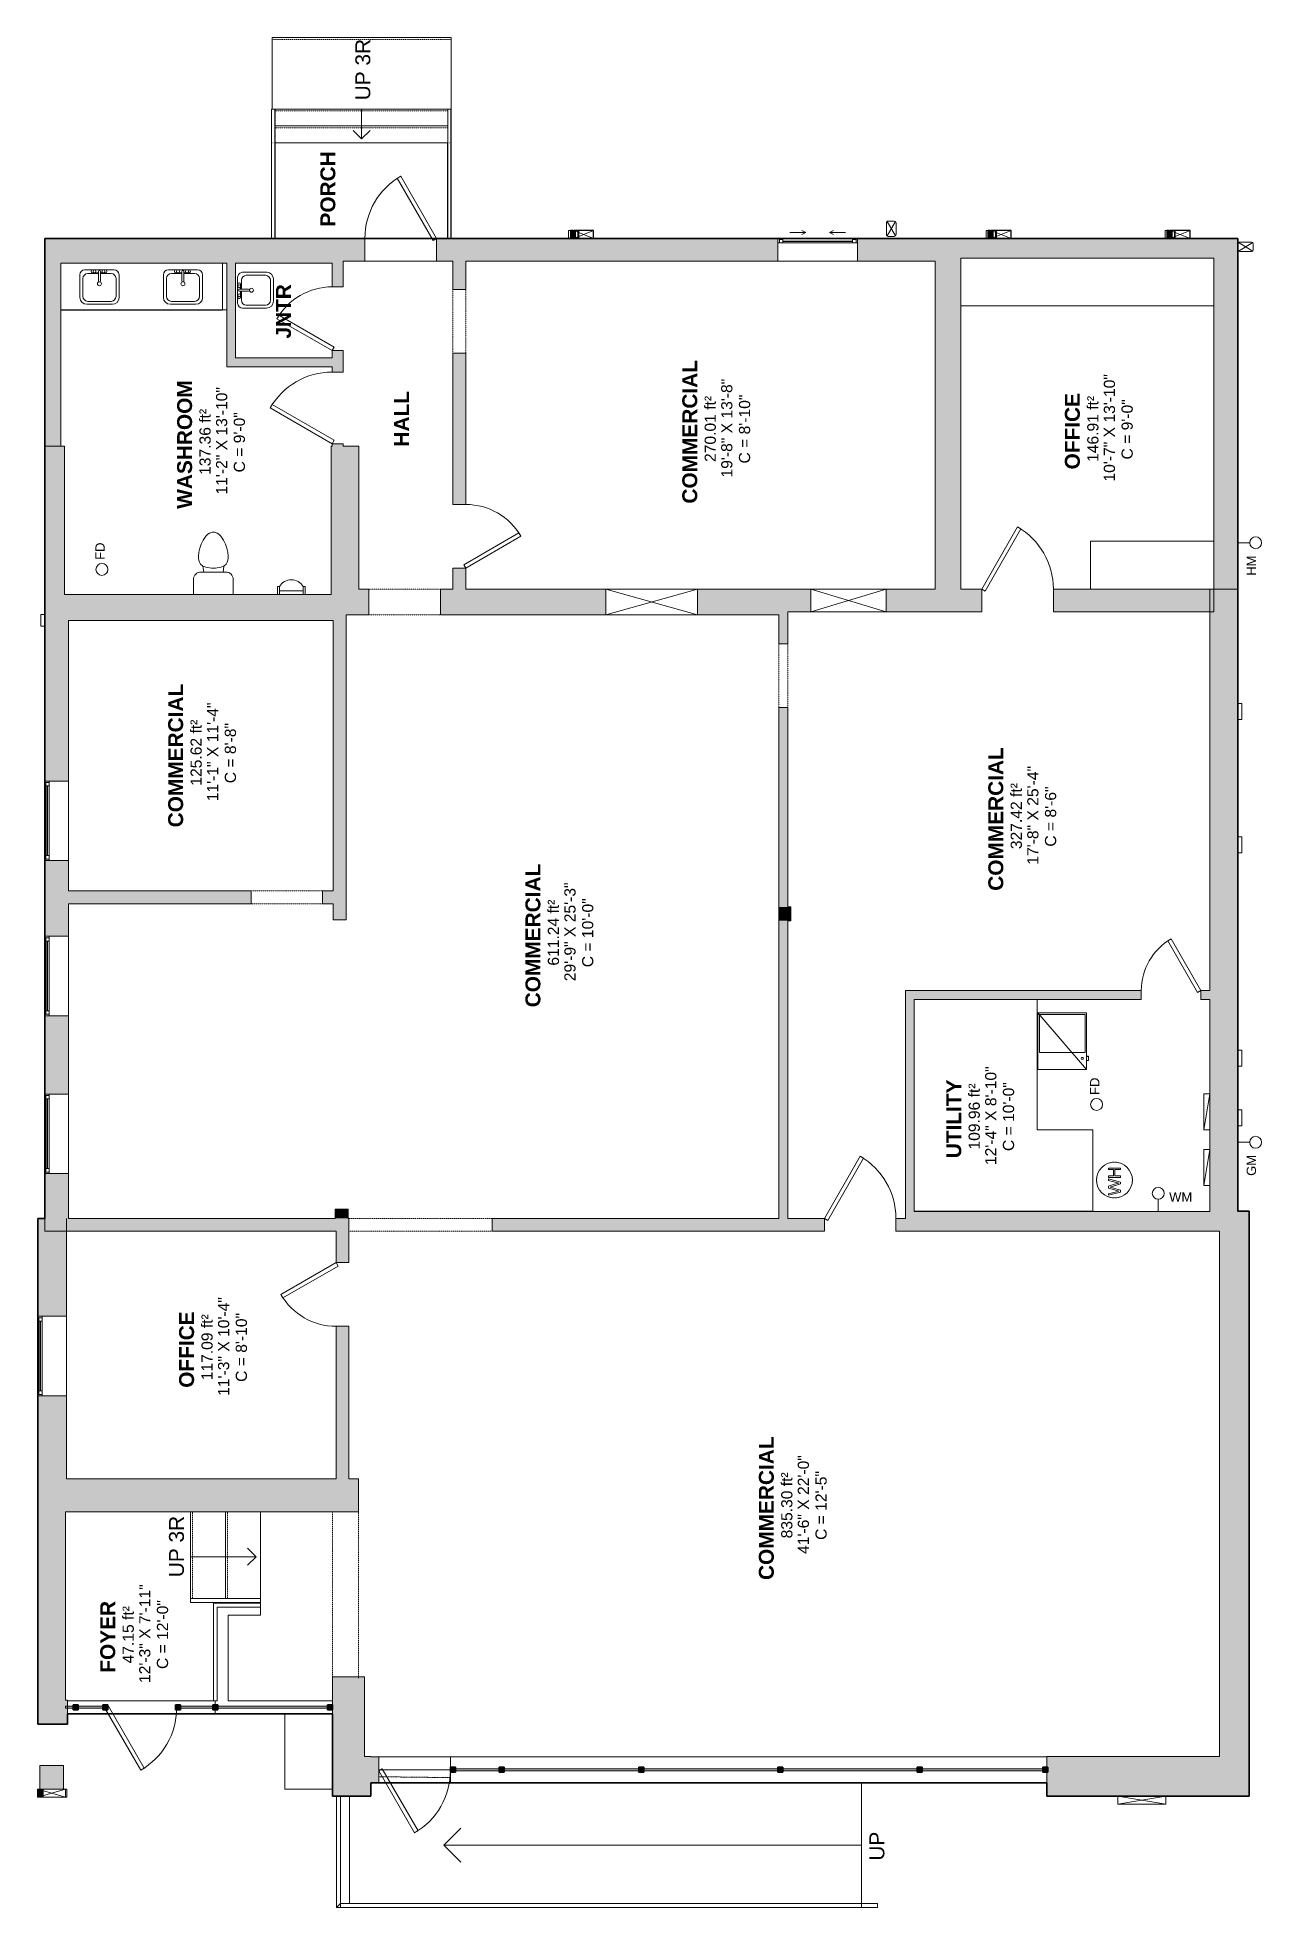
# Model space of a CAD drawing. Header units: inches. Extents: x 20 to 636, y -384 to 556.
import ezdxf

# ---------------------------------------------------------------- set-up
doc = ezdxf.new("R2010")
doc.units = ezdxf.units.IN
doc.header["$MEASUREMENT"] = 0
doc.linetypes.add('Dash', pattern=[0.23622, 0.11811, -0.11811])
doc.linetypes.add('Overhead', pattern=[0.15625, 0.09375, -0.0625])
for name, color, linetype, lineweight in [('A-ANNO-NOTE', 131, 'Continuous', 9), ('A-AREA', 32, 'Dash', 9), ('A-AREA-IDEN', 2, 'Continuous', 9), ('A-DETL', 90, 'Continuous', 9), ('A-DETL-GENF', 92, 'Overhead', 9), ('A-DETL-MEDM', 90, 'Continuous', 9), ('A-DOOR', 31, 'Continuous', 9), ('A-EXTEERIOR SPACES', 90, 'Continuous', 9), ('A-FLOR', 192, 'Continuous', 9), ('A-FLOR-HRAL', 11, 'Continuous', 9), ('A-FLOR-OVHD', 1, 'Overhead', 9), ('A-GENM', 13, 'Continuous', 9), ('A-GENM-HDLN', 13, 'Dash', 9), ('A-GLAZ', 151, 'Continuous', 9), ('A-LEDGES', 90, 'Continuous', 9), ('A-OBJECTS', 90, 'Continuous', 9), ('A-WALL', 90, 'Continuous', 9), ('A-WALL-PATT', 111, 'Continuous', 9), ('E-ELEC-EQPM', 71, 'Continuous', 9), ('G-ANNO-TEXT', 231, 'Continuous', 9), ('M-EQPM', 90, 'Continuous', 9), ('P-SANR-FIXT', 6, 'Continuous', 9), ('Q-CASE', 31, 'Continuous', 9), ('Q-SPCQ', 2, 'Continuous', 9), ('S-STRS', 90, 'Continuous', 9)]:
    doc.layers.add(name, color=color, linetype=linetype, lineweight=lineweight)
doc.styles.add('Arial', font='arial.ttf', dxfattribs={"height": 4.6875})
doc.styles.add('Arial_1', font='arial.ttf', dxfattribs={"height": 7.5})
doc.styles.add('Arial_2', font='arial.ttf', dxfattribs={"height": 5.625})
doc.styles.add('Arial_B', font='arialbd.ttf', dxfattribs={"height": 7.5})

msp = doc.modelspace()

# ---------------------------------------------------------------- texts
at = {"layer": 'A-ANNO-NOTE', "char_height": 4.687, "attachment_point": 1, "rotation": 90, "style": 'Arial'}
for s, insert, width in [('FD', (49.44, 293.9), 10.605), ('HM', (628.49, 285.92), 11.7413), ('FD', (549.69, 24.96), 10.605), ('GM', (628.48, -15.72), 12.4987)]:
    msp.add_mtext(s, dxfattribs=dict(at, insert=insert, width=width))
at = {"layer": 'A-ANNO-NOTE', "insert": (589.48, -24), "char_height": 4.687, "width": 14.3925, "attachment_point": 1, "style": 'Arial'}
msp.add_mtext('WM', dxfattribs=at)
at = {"layer": 'A-AREA-IDEN', "attachment_point": 1, "rotation": 90}
for s, insert, char_height, width, style in [('PORCH', (162.62, 461.41), 7.5, 46.965, 'Arial_B'), ('JNTR', (140.29, 405.11), 7.5, 34.0875, 'Arial_B'), ('COMMERCIAL', (344.63, 322.18), 7.5, 89.0062, 'Arial_B'), ('10\'-7" X 13\'-10"', (556.63, 333.26), 5.625, 62.115, 'Arial_2'), ('WASHROOM', (90.56, 319.57), 7.5, 79.5375, 'Arial_B'), ('11\'-2" X 13\'-10"', (110.13, 326.75), 5.625, 62.115, 'Arial_2'), ('HALL', (199.66, 350.84), 7.5, 34.0875, 'Arial_B'), ('270.01 ft²', (355.87, 343.11), 5.625, 38.2537, 'Arial_2'), ('19\'-8" X 13\'-8"', (364.2, 335.29), 5.625, 57.1912, 'Arial_2'), ('C = 8\'-10"', (373.12, 342.33), 5.625, 40.1475, 'Arial_2'), ('OFFICE', (537.06, 339.35), 7.5, 47.3437, 'Arial_B'), ('146.91 ft²', (548.3, 343.11), 5.625, 38.2537, 'Arial_2'), ('137.36 ft²', (101.8, 336.6), 5.625, 38.2537, 'Arial_2'), ('C = 9\'-0"', (119.05, 337.86), 5.625, 35.2237, 'Arial_2'), ('C = 9\'-0"', (565.55, 344.36), 5.625, 35.2237, 'Arial_2'), ('COMMERCIAL', (86.06, 159.46), 7.5, 89.0062, 'Arial_B'), ('11\'-1" X 11\'-4"', (105.63, 172.57), 5.625, 57.1912, 'Arial_2'), ('125.62 ft²', (97.3, 180.39), 5.625, 38.2537, 'Arial_2'), ('C = 8\'-8"', (114.54, 181.64), 5.625, 35.2237, 'Arial_2'), ('COMMERCIAL', (498.55, 127.57), 7.5, 89.0062, 'Arial_B'), ('17\'-8" X 25\'-4"', (518.12, 140.68), 5.625, 57.1912, 'Arial_2'), ('327.42 ft²', (509.79, 148.5), 5.625, 38.2537, 'Arial_2'), ('C = 8\'-6"', (527.04, 149.75), 5.625, 35.2237, 'Arial_2'), ('COMMERCIAL', (265.75, 69.01), 7.5, 89.0062, 'Arial_B'), ('611.24 ft²', (276.99, 89.94), 5.625, 38.2537, 'Arial_2'), ('29\'-9" X 25\'-3"', (285.32, 82.12), 5.625, 57.1912, 'Arial_2'), ('C = 10\'-0"', (294.24, 89.16), 5.625, 40.1475, 'Arial_2'), ('12\'-4" X 8\'-10"', (496.97, -10.3), 5.625, 57.1912, 'Arial_2'), ('UTILITY', (477.4, -6.85), 7.5, 48.8587, 'Arial_B'), ('109.96 ft²', (488.64, -2.48), 5.625, 38.2537, 'Arial_2'), ('C = 10\'-0"', (505.88, -3.26), 5.625, 40.1475, 'Arial_2'), ('OFFICE', (91.56, -122.23), 7.5, 47.3437, 'Arial_B'), ('11\'-3" X 10\'-4"', (111.13, -126.29), 5.625, 57.1912, 'Arial_2'), ('117.09 ft²', (102.8, -118.47), 5.625, 38.2537, 'Arial_2'), ('C = 8\'-10"', (120.05, -119.25), 5.625, 40.1475, 'Arial_2'), ('COMMERCIAL', (383.14, -218.85), 7.5, 89.0062, 'Arial_B'), ('41\'-6" X 22\'-0"', (402.71, -205.74), 5.625, 57.1912, 'Arial_2'), ('835.30 ft²', (394.38, -197.92), 5.625, 38.2537, 'Arial_2'), ('C = 12\'-5"', (411.62, -198.7), 5.625, 40.1475, 'Arial_2'), ('12\'-3" X 7\'-11"', (71.47, -270.63), 5.625, 57.1912, 'Arial_2'), ('FOYER', (51.9, -265.45), 7.5, 44.6925, 'Arial_B'), ('47.15 ft²', (63.14, -260.78), 5.625, 33.33, 'Arial_2'), ('C = 12\'-0"', (80.38, -263.59), 5.625, 40.1475, 'Arial_2')]:
    msp.add_mtext(s, dxfattribs=dict(at, insert=insert, char_height=char_height, width=width, style=style))
at = {"layer": 'G-ANNO-TEXT', "color": 7, "char_height": 7.5, "attachment_point": 1, "rotation": 90, "style": 'Arial_1'}
for s, insert, width in [('UP 3R', (180.2, 524.89), 38.6325), ('UP 3R', (86.48, -217.46), 38.6325), ('UP', (438.74, -359.91), 18.18)]:
    msp.add_mtext(s, dxfattribs=dict(at, insert=insert, width=width))

# ---------------------------------------------------------------- blocks, each defined once
blk = doc.blocks.new('Toilet - Default 1-316794-Main Floor')
at = {"layer": 'P-SANR-FIXT'}
for p, q in [((-9.98, 11.75), (-9.98, 19.29)), ((9.98, 19.29), (9.98, 11.75)), ((-7.41, 1), (-7.5, 0)), ((-7.5, 0), (-7.33, -1.99)), ((-7.24, 2), (-7.41, 1)), ((-6.97, 3), (-7.24, 2)), ((-6.4, 4), (-6.97, 3)), ((-5.21, 5), (-6.4, 4)), ((6.25, 8.02), (-6.25, 8.02)), ((-4.86, 8.02), (-5.21, 5)), ((-3.84, 5.5), (-5.21, 5)), ((-1, 6), (-3.84, 5.5)), ((1, 6), (-1, 6)), ((3.84, 5.5), (1, 6)), ((5.21, 5), (3.84, 5.5)), ((4.86, 8.02), (5.21, 5)), ((6.4, 4), (5.21, 5)), ((6.97, 3), (6.4, 4)), ((7.24, 2), (6.97, 3)), ((7.41, 1), (7.24, 2)), ((7.33, -1.99), (7.5, 0)), ((7.5, 0), (7.41, 1)), ((-7.33, -1.99), (-6.79, -4)), ((-6.79, -4), (-6.06, -6)), ((-6.06, -6), (-5.13, -8)), ((-5.13, -8), (-3.74, -10)), ((3.74, -10), (5.13, -8)), ((5.13, -8), (6.06, -6)), ((6.06, -6), (6.79, -4)), ((6.79, -4), (7.33, -1.99)), ((-3.74, -10), (-2.74, -11)), ((-2.74, -11), (-1.87, -11.5)), ((-1.87, -11.5), (-0.5, -12)), ((-0.5, -12), (0.5, -12)), ((0.5, -12), (1.87, -11.5)), ((1.87, -11.5), (2.74, -11)), ((2.74, -11), (3.74, -10))]:
    blk.add_line(p, q, dxfattribs=at)
for centre, start, end in [((-6.25, 11.75), 180, 270), ((6.25, 11.75), 270, 360)]:
    blk.add_arc(centre, 3.73, start, end, dxfattribs=at)
blk = doc.blocks.new('Bath-Urinal - Default 1-5504493-Main Floor')
at = {"layer": 'P-SANR-FIXT'}
for p, q in [((-10.29, 10.5), (-11.29, 10.5)), ((-11.29, 10.5), (-11.29, 6.5)), ((-10.29, 10.5), (-10.29, 6.5)), ((2.73, 10.5), (1.71, 10.5)), ((1.71, 10.5), (1.71, 6.5)), ((2.73, 6.5), (2.73, 10.5)), ((-11.29, 6.5), (2.73, 6.5)), ((1.71, 8.35), (-10.29, 8.35)), ((-10.29, 8.35), (-10.29, 6.5)), ((1.71, 6.5), (1.71, 8.35))]:
    blk.add_line(p, q, dxfattribs=at)
blk.add_arc((-4.29, 6.89), 7, 31.00272, 148.99728, dxfattribs=at)
blk = doc.blocks.new('Bath-Basin DO NOT USE - 500 x 440mm-2615461-Main Floor')
at = {"layer": 'P-SANR-FIXT'}
for p, q in [((-9.22, 4.59), (-9.22, -6.73)), ((-9.22, 4.59), (-9.22, -6.73)), ((-7.72, 2.72), (-7.72, -6.23)), ((7.96, 7.09), (-6.72, 7.09)), ((7.96, 7.09), (-6.72, 7.09)), ((0.12, 5.22), (-5.22, 5.22)), ((3.62, 7.09), (-2.88, 7.09)), ((-2.88, 5.59), (0.12, 5.59)), ((0.12, 6.33), (0.12, 1.59)), ((1.12, 6.33), (1.12, 1.59)), ((1.12, 5.59), (3.62, 5.59)), ((6.46, 5.22), (1.12, 5.22)), ((8.96, -6.23), (8.96, 2.72)), ((10.46, -6.91), (10.46, 4.59)), ((10.46, -6.91), (10.46, 4.59)), ((-5.22, -8.73), (6.46, -8.73)), ((-5.72, -10.23), (7.14, -10.23)), ((-5.72, -10.23), (7.14, -10.23))]:
    blk.add_line(p, q, dxfattribs=at)
for centre, radius, start, end in [((-6.72, 4.59), 2.5, 90, 180), ((-6.72, 4.59), 2.5, 90, 180), ((-5.22, 2.72), 2.5, 90, 180), ((-2.88, 6.34), 0.75, 90, 270), ((-1.88, 6.34), 0.75, 360, 180), ((-1.88, 6.34), 0.75, 180, 0), ((0.62, 0.13), 1, 360, 180), ((0.62, 0.13), 1, 180, 0), ((0.62, 6.33), 0.5, 360, 180), ((0.62, 1.59), 0.5, 180, 0), ((2.62, 6.34), 0.75, 360, 180), ((2.62, 6.34), 0.75, 180, 360), ((3.62, 6.34), 0.75, 270, 90), ((6.46, 2.72), 2.5, 0, 90), ((7.96, 4.59), 2.5, 0, 90), ((7.96, 4.59), 2.5, 360, 90), ((-5.72, -6.73), 3.5, 180, 270), ((-5.72, -6.73), 3.5, 180, 270), ((-5.22, -6.23), 2.5, 180, 270), ((6.46, -6.23), 2.5, 270, 0), ((7.14, -6.91), 3.32, 270, 360), ((7.14, -6.91), 3.32, 270, 0)]:
    blk.add_arc(centre, radius, start, end, dxfattribs=at)
blk = doc.blocks.new('Bath-Basin Floor - Default 1-4013813-Main Floor')
at = {"layer": 'P-SANR-FIXT'}
for p, q in [((-8.38, 4.59), (-8.38, -7.41)), ((-8.38, 4.59), (-8.38, -7.41)), ((-6.88, 2.72), (-6.88, -6.91)), ((7.12, 7.09), (-5.88, 7.09)), ((7.12, 7.09), (-5.88, 7.09)), ((0.12, 5.22), (-4.38, 5.22)), ((3.62, 7.09), (-2.88, 7.09)), ((-2.88, 5.59), (0.12, 5.59)), ((0.12, 6.33), (0.12, 1.59)), ((1.12, 6.33), (1.12, 1.59)), ((1.12, 5.59), (3.62, 5.59)), ((5.62, 5.22), (1.12, 5.22)), ((8.12, -6.91), (8.12, 2.72)), ((9.62, -7.59), (9.62, 4.59)), ((9.62, -7.59), (9.62, 4.59)), ((-4.88, -10.91), (6.3, -10.91)), ((-4.88, -10.91), (6.3, -10.91)), ((-4.38, -9.41), (5.62, -9.41))]:
    blk.add_line(p, q, dxfattribs=at)
for centre, radius, start, end in [((-5.88, 4.59), 2.5, 90, 180), ((-5.88, 4.59), 2.5, 90, 180), ((-4.38, 2.72), 2.5, 90, 180), ((-2.88, 6.34), 0.75, 90, 270), ((-1.88, 6.34), 0.75, 360, 180), ((-1.88, 6.34), 0.75, 180, 0), ((0.62, 0.13), 1, 360, 180), ((0.62, 0.13), 1, 180, 0), ((0.62, 6.33), 0.5, 360, 180), ((0.62, 1.59), 0.5, 180, 0), ((2.62, 6.34), 0.75, 360, 180), ((2.62, 6.34), 0.75, 180, 360), ((3.62, 6.34), 0.75, 270, 90), ((5.62, 2.72), 2.5, 0, 90), ((7.12, 4.59), 2.5, 360, 90), ((7.12, 4.59), 2.5, 360, 90), ((-4.88, -7.41), 3.5, 180, 270), ((-4.88, -7.41), 3.5, 180, 270), ((-4.38, -6.91), 2.5, 180, 270), ((5.62, -6.91), 2.5, 270, 0), ((6.3, -7.59), 3.32, 270, 360), ((6.3, -7.59), 3.32, 270, 0)]:
    blk.add_arc(centre, radius, start, end, dxfattribs=at)
blk = doc.blocks.new('Countertop- Rectangle shape base - Default 1-5505202-Main Floor')
at = {"layer": 'Q-CASE'}
for p, q in [((24.75, 12.75), (1.2, 12.75)), ((24.75, -68.72), (24.75, 12.75))]:
    blk.add_line(p, q, dxfattribs=at)
blk = doc.blocks.new('Wall Opening - Default 1-5566738-Main Floor')
at = {"layer": 'A-GENM'}
for p, q in [((23, 6.5), (-23, -6.5)), ((-23, 6.5), (23, -6.5))]:
    blk.add_line(p, q, dxfattribs=at)
at = {"layer": 'A-GENM-HDLN'}
for p, q in [((23, 6.5), (-23, 6.5)), ((-23, 6.5), (-23, -6.5)), ((23, -6.5), (23, 6.5)), ((-23, -6.5), (23, -6.5))]:
    blk.add_line(p, q, dxfattribs=at)
blk = doc.blocks.new('Wall Opening - Default 1-5566722-Main Floor')
at = {"layer": 'A-GENM'}
for p, q in [((19, 5.75), (-19, -5.75)), ((-19, 5.75), (19, -5.75))]:
    blk.add_line(p, q, dxfattribs=at)
at = {"layer": 'A-GENM-HDLN'}
for p, q in [((19, 5.75), (-19, 5.75)), ((-19, 5.75), (-19, -5.75)), ((19, -5.75), (19, 5.75)), ((-19, -5.75), (19, -5.75))]:
    blk.add_line(p, q, dxfattribs=at)
blk = doc.blocks.new('Plan-Double-Sliding - Default 1-5505461-Main Floor')
at = {"layer": 'A-GLAZ'}
for p, q in [((-6, 3.34375), (-14, 3.34375)), ((-6, 3.34375), (-8, 4.34375)), ((-6, 3.34375), (-8, 2.34375)), ((6, 3.34375), (8, 4.34375)), ((6, 3.34375), (8, 2.34375)), ((6, 3.34375), (14, 3.34375))]:
    blk.add_line(p, q, dxfattribs=at)
blk = doc.blocks.new('Planitar-Fixed - Default 1-5505504-Main Floor')
at = {"layer": 'A-GLAZ', "lineweight": 18}
for p, q in [((-20, 6.26), (-19.25, 6.26)), ((-19.25, 6.26), (-19.25, 4.03)), ((-19.25, 5.76), (-17.52, 5.76)), ((-19.25, 4.03), (-17.52, 4.03)), ((-17.52, 5.76), (-17.52, 4.03)), ((17.52, 5.76), (17.52, 4.03)), ((19.25, 5.76), (17.52, 5.76)), ((17.52, 4.03), (19.25, 4.03)), ((19.25, 6.26), (19.25, 4.03)), ((19.96, 6.26), (19.25, 6.26)), ((-20, -5.24), (-18.74, -5.24)), ((20, -5.24), (18.74, -5.24))]:
    blk.add_line(p, q, dxfattribs=at)
at = {"layer": 'A-GLAZ'}
for p, q in [((-20, 6.26), (20, 6.26)), ((-20, 6.26), (-20, 4.03)), ((20, 4.03), (-20, 4.03)), ((-20, 4.03), (-20, -5.24)), ((20, 4.03), (-20, 4.03)), ((-20, 4.03), (20, 4.03)), ((-20, 4.03), (-20, -5.24)), ((20, 4.03), (20, 6.26)), ((20, -5.24), (20, 4.03)), ((20, -5.24), (20, 4.03)), ((-20, -5.24), (20, -5.24)), ((20, -5.24), (-20, -5.24))]:
    blk.add_line(p, q, dxfattribs=at)
at = {"layer": 'A-GLAZ', "lineweight": 25}
blk.add_line((-17.52, 4.9), (17.52, 4.9), dxfattribs=at)
blk = doc.blocks.new('Planitar-Fixed - Default 1-5505658-Main Floor')
at = {"layer": 'A-GLAZ', "lineweight": 18}
for p, q in [((-20, 6.51), (-19.25, 6.51)), ((-19.25, 6.51), (-20, 6.51)), ((-19.25, 6.51), (-19.25, 4.28)), ((-19.25, 4.28), (-19.25, 6.51)), ((-19.25, 6.01), (-17.52, 6.01)), ((-17.52, 6.01), (-19.25, 6.01)), ((-19.25, 6.01), (-19.25, 4.28)), ((-19.25, 4.28), (-17.52, 4.28)), ((-17.52, 6.01), (-17.52, 4.28)), ((-17.52, 4.28), (-17.52, 6.01)), ((17.52, 6.01), (17.52, 4.28)), ((19.25, 6.01), (17.52, 6.01)), ((19.25, 6.01), (17.52, 6.01)), ((17.52, 6.01), (17.52, 4.28)), ((17.52, 4.28), (19.25, 4.28)), ((19.25, 6.51), (19.25, 4.28)), ((19.96, 6.51), (19.25, 6.51)), ((20, 6.51), (19.25, 6.51)), ((19.25, 6.51), (19.25, 4.28)), ((19.25, 4.28), (19.25, 6.01)), ((-20, -5.49), (-18.74, -5.49)), ((20, -5.49), (18.74, -5.49))]:
    blk.add_line(p, q, dxfattribs=at)
at = {"layer": 'A-GLAZ'}
for p, q in [((20, 4.28), (-20, 4.28)), ((-20, 4.28), (-20, -5.49)), ((-19.25, 6.51), (19.25, 6.51)), ((-17.52, 6.01), (17.52, 6.01)), ((20, -5.49), (20, 4.28)), ((-20, -5.49), (20, -5.49))]:
    blk.add_line(p, q, dxfattribs=at)
at = {"layer": 'A-GLAZ', "lineweight": 25}
blk.add_line((-17.52, 5.15), (17.52, 5.15), dxfattribs=at)
blk = doc.blocks.new('Planitar-Fixed - Default 1-5505659-Main Floor')
at = {"layer": 'A-GLAZ', "lineweight": 18}
for p, q in [((-20, 7.76), (-19.25, 7.76)), ((-19.25, 7.76), (-20, 7.76)), ((-19.25, 7.76), (-19.25, 5.53)), ((-19.25, 5.53), (-19.25, 7.76)), ((-19.25, 7.26), (-17.52, 7.26)), ((-17.52, 7.26), (-19.25, 7.26)), ((-19.25, 7.26), (-19.25, 5.53)), ((-19.25, 5.53), (-17.52, 5.53)), ((-17.52, 7.26), (-17.52, 5.53)), ((-17.52, 5.53), (-17.52, 7.26)), ((17.52, 7.26), (17.52, 5.53)), ((19.25, 7.26), (17.52, 7.26)), ((19.25, 7.26), (17.52, 7.26)), ((17.52, 7.26), (17.52, 5.53)), ((17.52, 5.53), (19.25, 5.53)), ((19.25, 7.76), (19.25, 5.53)), ((19.96, 7.76), (19.25, 7.76)), ((20, 7.76), (19.25, 7.76)), ((19.25, 7.76), (19.25, 5.53)), ((19.25, 5.53), (19.25, 7.26)), ((-20, -6.74), (-18.74, -6.74)), ((20, -6.74), (18.74, -6.74))]:
    blk.add_line(p, q, dxfattribs=at)
at = {"layer": 'A-GLAZ'}
for p, q in [((20, 5.53), (-20, 5.53)), ((-20, 5.53), (-20, -6.74)), ((-19.25, 7.76), (19.25, 7.76)), ((-17.52, 7.26), (17.52, 7.26)), ((20, -6.74), (20, 5.53)), ((-20, -6.74), (20, -6.74))]:
    blk.add_line(p, q, dxfattribs=at)
at = {"layer": 'A-GLAZ', "lineweight": 25}
blk.add_line((-17.52, 6.4), (17.52, 6.4), dxfattribs=at)
blk = doc.blocks.new('Planitar - Opening - 3_-0_ x 6_-8_-5505724-Main Floor')
at = {"layer": 'A-DETL-GENF'}
for p, q in [((17.68, 6.5), (-18.32, 6.5)), ((-18.32, -6.5), (17.68, -6.5))]:
    blk.add_line(p, q, dxfattribs=at)
at = {"layer": 'A-DETL-MEDM'}
for p, q in [((-18.32, 6.5), (-18.32, -6.5)), ((17.68, -6.5), (17.68, 6.5))]:
    blk.add_line(p, q, dxfattribs=at)
blk = doc.blocks.new('Planitar - Opening - 3_-0_ x 6_-8_-5505767-Main Floor')
at = {"layer": 'A-DETL-GENF'}
for p, q in [((17.68, 3.25), (-18.32, 3.25)), ((-18.32, -3.25), (17.68, -3.25))]:
    blk.add_line(p, q, dxfattribs=at)
at = {"layer": 'A-DETL-MEDM'}
for p, q in [((-18.32, 3.25), (-18.32, -3.25)), ((17.68, -3.25), (17.68, 3.25))]:
    blk.add_line(p, q, dxfattribs=at)
blk = doc.blocks.new('Planitar - Opening - 2_-8_ x 6_-8_-5505799-Main Floor')
at = {"layer": 'A-DETL-GENF'}
for p, q in [((15.68, 2.25), (-16.32, 2.25)), ((-16.32, -2.25), (15.68, -2.25))]:
    blk.add_line(p, q, dxfattribs=at)
at = {"layer": 'A-DETL-MEDM'}
for p, q in [((-16.32, 2.25), (-16.32, -2.25)), ((15.68, -2.25), (15.68, 2.25))]:
    blk.add_line(p, q, dxfattribs=at)
blk = doc.blocks.new('Planitar - Opening - 6_-0_ x 6_-8-5505825-Main Floor')
at = {"layer": 'A-DETL-GENF'}
for p, q in [((35.68, 3.25), (-36.32, 3.25)), ((-36.32, -3.25), (35.68, -3.25))]:
    blk.add_line(p, q, dxfattribs=at)
at = {"layer": 'A-DETL-MEDM'}
for p, q in [((-36.32, 3.25), (-36.32, -3.25)), ((35.68, -3.25), (35.68, 3.25))]:
    blk.add_line(p, q, dxfattribs=at)
blk = doc.blocks.new('Planitar - Single Door - 3_-0 x 6_-8_-5506503-Main Floor')
at = {"layer": 'A-DOOR'}
for p, q in [((-1.73, 30.68), (0, 31.68)), ((16.27, -0.5), (-1.73, 30.68)), ((18, 0.5), (0, 31.68)), ((16.27, -0.5), (18, 0.5))]:
    blk.add_line(p, q, dxfattribs=at)
blk.add_arc((18, 0.5), 36, 120, 180, dxfattribs=at)
blk = doc.blocks.new('Top Rail Type - Top Rail_Internal_-5508236-Main Floor')
at = {"layer": 'A-FLOR-HRAL'}
for p, q in [((108.77, -279.55), (108.77, -230.57)), ((108.77, -230.57), (132.5, -230.57)), ((110.73, -232.53), (110.73, -279.55)), ((132.5, -232.53), (110.73, -232.53)), ((132.5, -230.57), (132.5, -232.53)), ((110.73, -279.55), (108.77, -279.55))]:
    blk.add_line(p, q, dxfattribs=at)
blk = doc.blocks.new('Top Rail Type - Top Rail_Internal_-V1-Main Floor')
at = {"layer": 'A-FLOR-HRAL'}
for p, q in [((108.77, -230.57), (132.5, -230.57)), ((108.77, -279.55), (108.77, -230.57)), ((110.73, -232.53), (132.5, -232.53)), ((110.73, -279.55), (110.73, -232.53)), ((132.5, -230.57), (132.5, -232.53)), ((108.77, -279.55), (110.73, -279.55))]:
    blk.add_line(p, q, dxfattribs=at)
blk = doc.blocks.new('Top Rail Type - Top Rail_Internal_-5508320-Main Floor')
at = {"layer": 'A-FLOR-HRAL'}
for p, q in [((97.25, -230.11), (97.25, -228.14)), ((97.25, -228.14), (132.5, -228.14)), ((132.5, -230.11), (97.25, -230.11)), ((132.5, -228.14), (132.5, -230.11))]:
    blk.add_line(p, q, dxfattribs=at)
blk = doc.blocks.new('Top Rail Type - Top Rail_Internal_-V2-Main Floor')
at = {"layer": 'A-FLOR-HRAL'}
for p, q in [((97.25, -228.14), (97.25, -230.11)), ((97.25, -228.14), (132.5, -228.14)), ((97.25, -230.11), (132.5, -230.11)), ((132.5, -228.14), (132.5, -230.11))]:
    blk.add_line(p, q, dxfattribs=at)
blk = doc.blocks.new('Planitar - Single Door - 3_-0 x 6_-8_-5508868-Main Floor')
at = {"layer": 'A-DOOR'}
for p, q in [((-1.73, 30.68), (0, 31.68)), ((16.27, -0.5), (-1.73, 30.68)), ((18, 0.5), (0, 31.68)), ((16.27, -0.5), (18, 0.5))]:
    blk.add_line(p, q, dxfattribs=at)
blk.add_arc((18, 0.5), 36, 120, 180, dxfattribs=at)
blk = doc.blocks.new('Top Rail Type - Top Rail_Internal_-5510588-Main Floor')
at = {"layer": 'A-FLOR-HRAL'}
for p, q in [((170.77, -383.48), (170.77, -327.5)), ((172.73, -327.5), (172.73, -383.48)), ((172.73, -383.48), (171.57, -383.48)), ((172.73, -381.52), (434.75, -381.52)), ((434.75, -383.48), (172.73, -383.48)), ((434.75, -383.48), (434.75, -381.52)), ((434.75, -381.52), (442.75, -381.52)), ((442.75, -383.48), (434.75, -383.48)), ((442.75, -381.52), (442.75, -383.48))]:
    blk.add_line(p, q, dxfattribs=at)
blk = doc.blocks.new('Top Rail Type - Top Rail_Internal_-V3-Main Floor')
at = {"layer": 'A-FLOR-HRAL'}
for p, q in [((170.77, -327.5), (170.77, -383.48)), ((172.73, -327.5), (172.73, -381.52)), ((171.75, -382.5), (170.77, -383.48)), ((170.77, -383.48), (171.75, -383.48)), ((172.73, -381.52), (171.57, -382.68)), ((172.73, -381.52), (434.75, -381.52)), ((172.73, -383.48), (434.75, -383.48)), ((434.75, -381.52), (442.75, -381.52)), ((434.75, -383.48), (442.75, -383.48)), ((442.75, -381.52), (442.75, -383.48))]:
    blk.add_line(p, q, dxfattribs=at)
blk = doc.blocks.new('Planitar - Single Door - 3_-0 x 6_-8_-5510642-Main Floor')
at = {"layer": 'A-DOOR'}
for p, q in [((-1.73, 35.93), (0, 36.93)), ((16.27, 4.75), (-1.73, 35.93)), ((18, 5.75), (0, 36.93)), ((16.27, 4.75), (18, 5.75))]:
    blk.add_line(p, q, dxfattribs=at)
blk.add_arc((18, 5.75), 36, 120, 180, dxfattribs=at)
blk = doc.blocks.new('Top Rail Type - Top Rail_Internal_-5510999-Main Floor')
at = {"layer": 'A-FLOR-HRAL'}
for p, q in [((138.04, 520.5), (138.04, 503.25)), ((139.62, 503.25), (139.62, 520.5)), ((138.04, 503.25), (138.04, 455.5)), ((139.62, 455.5), (139.62, 503.25))]:
    blk.add_line(p, q, dxfattribs=at)
at = {"layer": 'A-FLOR-HRAL', "flags": 128}
blk.add_lwpolyline([(138.76, 520.5), (138.83, 520.5), (138.91, 520.5)], dxfattribs=at)
at = {"layer": 'A-FLOR-HRAL'}
blk.add_open_spline([(138.74, 503.5), (138.77, 503.5), (138.83, 503.5), (138.89, 503.5), (138.92, 503.5)], degree=3, dxfattribs=at)
blk = doc.blocks.new('Top Rail Type - Top Rail_Internal_-V4-Main Floor')
at = {"layer": 'A-FLOR-HRAL'}
for p, q in [((139.62, 520.5), (138.04, 520.5)), ((138.04, 520.5), (138.04, 503.5)), ((139.62, 520.5), (139.62, 503.5)), ((138.04, 503.5), (138.04, 455.5)), ((139.62, 503.5), (139.62, 455.5))]:
    blk.add_line(p, q, dxfattribs=at)
blk = doc.blocks.new('Top Rail Type - Top Rail_Internal_-5511134-Main Floor')
at = {"layer": 'A-FLOR-HRAL'}
for p, q in [((226.71, 520.5), (226.71, 503.25)), ((228.29, 503.25), (228.29, 520.5)), ((226.71, 503.25), (226.71, 455.5)), ((228.29, 455.5), (228.29, 503.25))]:
    blk.add_line(p, q, dxfattribs=at)
at = {"layer": 'A-FLOR-HRAL', "flags": 128}
blk.add_lwpolyline([(227.42, 520.5), (227.5, 520.5), (227.58, 520.5)], dxfattribs=at)
at = {"layer": 'A-FLOR-HRAL'}
blk.add_open_spline([(227.41, 503.5), (227.44, 503.5), (227.5, 503.5), (227.56, 503.5), (227.59, 503.5)], degree=3, dxfattribs=at)
blk = doc.blocks.new('Top Rail Type - Top Rail_Internal_-V5-Main Floor')
at = {"layer": 'A-FLOR-HRAL'}
for p, q in [((228.29, 520.5), (226.71, 520.5)), ((226.71, 520.5), (226.71, 503.5)), ((228.29, 520.5), (228.29, 503.5)), ((226.71, 503.5), (226.71, 455.5)), ((228.29, 503.5), (228.29, 455.5))]:
    blk.add_line(p, q, dxfattribs=at)
blk = doc.blocks.new('Planitar - Single Door - 2_8-5512151-Main Floor')
at = {"layer": 'A-DOOR'}
for p, q in [((14.27, -1.75), (-1.73, -29.46)), ((16, -2.75), (0, -30.46)), ((14.27, -1.75), (16, -2.75)), ((-1.73, -29.46), (0, -30.46))]:
    blk.add_line(p, q, dxfattribs=at)
blk.add_arc((16, -2.75), 32, 180, 240, dxfattribs=at)
blk = doc.blocks.new('Planitar - Single Door - 2_8-5512180-Main Floor')
at = {"layer": 'A-DOOR'}
for p, q in [((-1.73, 29.96), (0, 30.96)), ((14.27, 2.25), (-1.73, 29.96)), ((16, 3.25), (0, 30.96)), ((14.27, 2.25), (16, 3.25))]:
    blk.add_line(p, q, dxfattribs=at)
blk.add_arc((16, 3.25), 32, 120, 180, dxfattribs=at)
blk = doc.blocks.new('Planitar - Single Door - 2_6-5512266-Main Floor')
at = {"layer": 'A-DOOR'}
for p, q in [((-1.73, 27.23), (0, 28.23)), ((15, 2.25), (0, 28.23)), ((13.27, 1.25), (-1.73, 27.23)), ((13.27, 1.25), (15, 2.25))]:
    blk.add_line(p, q, dxfattribs=at)
blk.add_arc((15, 2.25), 30, 120, 180, dxfattribs=at)
blk = doc.blocks.new('Planitar - Single Door - 3_-0 x 6_-8_-5512522-Main Floor')
at = {"layer": 'A-DOOR'}
for p, q in [((16.27, -2.25), (-1.73, -33.43)), ((18, -3.25), (0, -34.43)), ((16.27, -2.25), (18, -3.25)), ((-1.73, -33.43), (0, -34.43))]:
    blk.add_line(p, q, dxfattribs=at)
blk.add_arc((18, -3.25), 36, 180, 240, dxfattribs=at)
blk = doc.blocks.new('Planitar - Single Door - 3_-0 x 6_-8_-5512519-Main Floor')
at = {"layer": 'A-DOOR'}
for p, q in [((16.27, -4.75), (-1.73, -35.93)), ((18, -5.75), (0, -36.93)), ((16.27, -4.75), (18, -5.75)), ((-1.73, -35.93), (0, -36.93))]:
    blk.add_line(p, q, dxfattribs=at)
blk.add_arc((18, -5.75), 36, 180, 240, dxfattribs=at)
blk = doc.blocks.new('Planitar - Single Door - 3_-0 x 6_-8_-5512518-Main Floor')
at = {"layer": 'A-DOOR'}
for p, q in [((16.27, -1.75), (-1.73, -32.93)), ((18, -2.75), (0, -33.93)), ((16.27, -1.75), (18, -2.75)), ((-1.73, -32.93), (0, -33.93))]:
    blk.add_line(p, q, dxfattribs=at)
blk.add_arc((18, -2.75), 36, 180, 240, dxfattribs=at)
blk = doc.blocks.new('Gas Meter - Default 1-3381441-Main Floor')
at = {"layer": 'M-EQPM'}
blk.add_line((0, 0.01), (0, 6), dxfattribs=at)
blk.add_circle((0, 9), 3, dxfattribs=at)
blk = doc.blocks.new('Hydro Meter - Default 1-3380297-Main Floor')
at = {"layer": 'M-EQPM'}
blk.add_line((0, 0), (0, 6), dxfattribs=at)
blk.add_circle((0, 9), 3, dxfattribs=at)
blk = doc.blocks.new('Water Meter - Default 1-3379137-Main Floor')
at = {"layer": 'M-EQPM'}
blk.add_line((0, 0), (0, 6), dxfattribs=at)
blk.add_circle((0, 9), 3, dxfattribs=at)
blk = doc.blocks.new('Hot Water Heater - Default 1-3363972-Main Floor')
at = {"layer": 'M-EQPM'}
for p, q in [((-6.88, 2.97), (-7.66, 2.97)), ((-7.66, 2.97), (-6.01, -3.05)), ((-5.93, -0.99), (-6.88, 2.97)), ((-4.12, 2.97), (-5.32, -1.13)), ((-5.11, -3.05), (-3.79, 1.46)), ((-3, 2.97), (-4.12, 2.97)), ((-3.79, 1.46), (-3.56, 2.25)), ((-3.56, 2.25), (-3.36, 1.6)), ((-3.36, 1.6), (-1.92, -3.05)), ((-2.14, 0), (-3, 2.97)), ((-0.24, 2.97), (-1.2, -1.02)), ((-1.11, -3.05), (0.53, 2.97)), ((0.53, 2.97), (-0.24, 2.97)), ((2.04, 2.97), (1.29, 2.97)), ((1.29, 2.97), (1.29, -3.05)), ((2.04, 0.53), (2.04, 2.97)), ((5.24, 0.53), (2.04, 0.53)), ((6, 2.97), (5.24, 2.97)), ((5.24, 2.97), (5.24, 0.53)), ((6, -3.05), (6, 2.97)), ((-6.01, -3.05), (-5.11, -3.05)), ((-5.63, -2.21), (-5.93, -0.99)), ((-5.32, -1.13), (-5.63, -2.21)), ((-1.49, -2.21), (-2.14, 0)), ((-1.92, -3.05), (-1.11, -3.05)), ((-1.2, -1.02), (-1.49, -2.21)), ((1.29, -3.05), (2.04, -3.05)), ((2.04, -3.05), (2.04, -0.23)), ((2.04, -0.23), (5.24, -0.23)), ((5.24, -0.23), (5.24, -3.05)), ((5.24, -3.05), (6, -3.05))]:
    blk.add_line(p, q, dxfattribs=at)
for start, end in [(360, 180), (360, 180), (180, 360), (180, 360), (169.49551, 178.06249), (165, 166.24139), (103.75861, 105), (91.93751, 100.50449), (79.49551, 88.06249), (75, 76.24139), (13.75861, 15), (1.93751, 10.50449), (181.93751, 190.50449), (193.75861, 195), (255, 256.24139), (259.49551, 268.06249), (271.93751, 280.50449), (283.75861, 285), (345, 346.24139), (349.49551, 358.06249)]:
    blk.add_arc((0, 0), 9, start, end, dxfattribs=at)
blk = doc.blocks.new('Furnace - Default 1-3347137-Main Floor')
at = {"layer": 'M-EQPM'}
for p, q in [((-24.5, 0), (-24.5, -28.5)), ((0, 0), (-24.5, 0)), ((-24.5, 0), (0, -28.5)), ((-0.81, -0.81), (-23.69, -0.81)), ((-23.69, -0.81), (-23.69, -19.81)), ((-0.81, -19.81), (-0.81, -0.81)), ((0, -28.5), (0, 0)), ((-23.69, -19.81), (-0.81, -19.81)), ((1, -21.69), (0, -21.69)), ((1, -21.83), (0, -21.83)), ((0, -23.83), (1, -23.83)), ((1, -21.69), (1, -21.82)), ((1, -21.83), (1, -23.83)), ((-24.5, -28.5), (0, -28.5))]:
    blk.add_line(p, q, dxfattribs=at)
blk.add_circle((-2.18, -22.83), 0.5, dxfattribs=at)
blk = doc.blocks.new('Electrical Panel - Power Panel-5516847-Main Floor')
at = {"layer": 'E-ELEC-EQPM'}
for p, q in [((-15.96, 10), (2.04, 7)), ((-15.96, 10), (2.04, 10)), ((-15.96, 7), (-15.96, 10)), ((2.04, 7), (2.04, 10)), ((-15.96, 7), (2.04, 7))]:
    blk.add_line(p, q, dxfattribs=at)
blk = doc.blocks.new('Floor Drain - Default 1-4835171-Main Floor')
at = {"layer": 'Q-SPCQ'}
blk.add_circle((0, 0), 3, dxfattribs=at)
blk = doc.blocks.new('Downspout - Downspout_4650-5603892-Main Floor')
at = {"layer": 'Q-SPCQ'}
for p, q in [((-1.5, 0), (1.5, 0)), ((-2.4, -6.75), (-2.4, -0.9)), ((-2.14, -0.26), (2.14, -7.39)), ((-2.14, -7.39), (2.14, -0.26)), ((-1.5, -7.65), (1.5, -7.65)), ((2.4, -0.9), (2.4, -6.75))]:
    blk.add_line(p, q, dxfattribs=at)
for centre, start, end in [((1.5, -0.9), 360, 90), ((-1.5, -0.9), 90, 180), ((-1.5, -6.75), 180, 270), ((1.5, -6.75), 270, 0)]:
    blk.add_arc(centre, 0.9, start, end, dxfattribs=at)
blk = doc.blocks.new('Downspout - Downspout_4650-5603893-Main Floor')
at = {"layer": 'Q-SPCQ'}
for p, q in [((-1.5, 0), (1.5, 0)), ((-2.4, -6.75), (-2.4, -0.9)), ((-2.14, -0.26), (2.14, -7.39)), ((-2.14, -7.39), (2.14, -0.26)), ((-1.5, -7.65), (1.5, -7.65)), ((2.4, -0.9), (2.4, -6.75))]:
    blk.add_line(p, q, dxfattribs=at)
for centre, start, end in [((1.5, -0.9), 360, 90), ((-1.5, -0.9), 90, 180), ((-1.5, -6.75), 180, 270), ((1.5, -6.75), 270, 0)]:
    blk.add_arc(centre, 0.9, start, end, dxfattribs=at)
blk = doc.blocks.new('Wall Shelf - Wall Shelf-5566368-Main Floor')
at = {"layer": 'A-OBJECTS'}
for p, q in [((63.625, 12), (-63.625, 12)), ((-63.625, 12), (-63.625, -12)), ((63.625, -12), (63.625, 12)), ((-63.625, -12), (63.625, -12))]:
    blk.add_line(p, q, dxfattribs=at)
blk = doc.blocks.new('Wall Shelf - Wall Shelf-5566624-Main Floor')
at = {"layer": 'A-OBJECTS'}
for p, q in [((31, 12), (-31, 12)), ((-31, 12), (-31, -12)), ((31, -12), (31, 12)), ((-31, -12), (31, -12))]:
    blk.add_line(p, q, dxfattribs=at)
blk = doc.blocks.new('Wall  Protrusion - Wall  Protrusion-4332175-Main Floor')
at = {"layer": 'A-GENM'}
for p, q in [((626, 221.68), (624, 221.68)), ((626, 221.68), (626, 213.68)), ((624, 213.68), (626, 213.68))]:
    blk.add_line(p, q, dxfattribs=at)
blk = doc.blocks.new('Signage - Signage-5643857-Main Floor')
at = {"layer": 'A-GENM'}
for p, q in [((287.41, 459.5), (288.36, 459.5)), ((287.41, 455.5), (287.41, 459.5)), ((288.89, 459.5), (288.99, 459.5)), ((289.52, 459.5), (290, 459.5)), ((300, 459.5), (290, 455.5)), ((290, 459.5), (300, 455.5))]:
    blk.add_line(p, q, dxfattribs=at)
at = {"layer": 'A-GENM', "lineweight": 25}
for p, q in [((288.89, 459.5), (288.36, 459.5)), ((288.36, 459.5), (288.36, 455.5)), ((288.36, 455.5), (288.89, 455.5)), ((288.89, 455.5), (288.89, 459.5)), ((289.52, 459.5), (288.99, 459.5)), ((288.99, 459.5), (288.99, 455.5)), ((288.99, 455.5), (289.52, 455.5)), ((289.52, 455.5), (289.52, 459.5)), ((300, 459.5), (290, 459.5)), ((290, 459.5), (290, 455.5)), ((290, 455.5), (300, 455.5)), ((290.96, 459.5), (290.43, 459.5)), ((290.43, 459.5), (290.43, 455.5)), ((290.43, 455.5), (290.96, 455.5)), ((290.96, 455.5), (290.96, 459.5)), ((292.59, 459.5), (292.15, 459.5)), ((292.15, 459.5), (292.15, 455.5)), ((292.15, 455.5), (292.59, 455.5)), ((292.59, 455.5), (292.59, 459.5)), ((300, 455.5), (300, 459.5))]:
    blk.add_line(p, q, dxfattribs=at)
blk = doc.blocks.new('Wall  Protrusion - Wall  Protrusion-5573767-Main Floor')
at = {"layer": 'A-GENM'}
for p, q in [((21.99, 260.5), (21.99, 266.5)), ((23.99, 266.5), (21.99, 266.5)), ((21.99, 260.5), (23.99, 260.5))]:
    blk.add_line(p, q, dxfattribs=at)
blk = doc.blocks.new('Planitar - Opening - 2_-8_ x 6_-8_-5605928-Main Floor')
at = {"layer": 'A-DETL-GENF'}
for p, q in [((15.68, 3.25), (-16.32, 3.25)), ((-16.32, -3.25), (15.68, -3.25))]:
    blk.add_line(p, q, dxfattribs=at)
at = {"layer": 'A-DETL-MEDM'}
for p, q in [((-16.32, 3.25), (-16.32, -3.25)), ((15.68, -3.25), (15.68, 3.25))]:
    blk.add_line(p, q, dxfattribs=at)
blk = doc.blocks.new('Signage - Signage-5643858-Main Floor')
at = {"layer": 'A-GENM'}
for p, q in [((563.75, -331.5), (587.75, -327.5)), ((587.75, -331.5), (563.75, -327.5)), ((563.75, -327.5), (587.75, -327.5)), ((563.75, -327.5), (563.75, -331.5)), ((587.75, -331.5), (587.75, -327.5)), ((587.75, -331.5), (563.75, -331.5))]:
    blk.add_line(p, q, dxfattribs=at)
blk = doc.blocks.new('Signage - Signage-5643859-Main Floor')
at = {"layer": 'A-GENM'}
for p, q in [((20.27, -324), (20.57, -324)), ((20.27, -324), (20.27, -328)), ((20.57, -328), (20.27, -328)), ((20.49, -328), (34.49, -324)), ((34.49, -328), (20.49, -324)), ((20.57, -324), (20.83, -324)), ((20.57, -328), (20.57, -324)), ((20.83, -328), (20.57, -328)), ((20.83, -324), (20.83, -328)), ((20.83, -324), (21.29, -324)), ((21.29, -328), (20.83, -328)), ((21.29, -324), (21.48, -324)), ((21.29, -324), (21.29, -328)), ((21.48, -328), (21.29, -328)), ((21.48, -324), (21.87, -324)), ((21.48, -324), (21.48, -328)), ((21.87, -328), (21.48, -328)), ((21.87, -324), (22.35, -324)), ((21.87, -324), (21.87, -328)), ((22.35, -328), (21.87, -328)), ((22.35, -324), (22.82, -324)), ((22.35, -324), (22.35, -328)), ((22.82, -328), (22.35, -328)), ((22.82, -324), (23.17, -324)), ((22.82, -324), (22.82, -328)), ((23.17, -328), (22.82, -328)), ((23.17, -324), (23.17, -328)), ((23.17, -324), (34.49, -324)), ((34.49, -328), (23.17, -328)), ((34.49, -324), (35.08, -324)), ((34.49, -328), (34.49, -324)), ((35.08, -328), (34.49, -328)), ((35.08, -324), (35.08, -328))]:
    blk.add_line(p, q, dxfattribs=at)

# ---------------------------------------------------------------- hatches: boundary and pattern name
at = {"layer": 'A-WALL'}
msp.add_hatch(color=8, dxfattribs=at).paths.add_polyline_path([(29.99, -324), (33.49, -324), (33.49, -312), (21.49, -312), (21.49, -324), (29.89, -324)], flags=0)
at = {"layer": 'A-WALL-PATT'}
for points in [[(23.99, 351), (31.99, 351), (31.99, 455.5), (23.99, 455.5), (23.99, 352.87)], [(174, 443), (174, 455.5), (31.99, 455.5), (31.99, 443), (171.63, 443)], [(624, 445.5), (624, 455.5), (478.25, 455.5), (478.25, 445.5), (612, 445.5)], [(120, 390.87), (120, 443), (115.5, 443), (115.5, 390.87)], [(484.75, 279.25), (484.75, 445.5), (478.25, 445.5), (478.25, 444), (471.75, 444), (471.75, 279.25)], [(624, 279.18), (624, 445.5), (612, 445.5), (612, 279.18)], [(168.5, 390.87), (168.5, 395.37), (120, 395.37), (120, 390.87), (121.11, 390.87)], [(33.99, 270), (33.99, 351), (23.99, 351), (23.99, 270)], [(175.5, 276.5), (175.5, 279.25), (182, 279.25), (182, 351), (168, 351), (168, 276.5), (169, 276.5)], [(169, 263.5), (169, 276.5), (33.99, 276.5), (33.99, 270), (35.99, 270), (35.99, 263.5), (158.33, 263.5)], [(175.5, 113), (175.5, 276.5), (169, 276.5), (169, 113)], [(610, -33.57), (624, -33.57), (624, 279.18), (610, 279.18), (610, 26.26)], [(397.75, 112.5), (399.25, 112.5), (399.25, 119.5), (393.25, 119.5), (393.25, 112.5)], [(397.75, -37.07), (397.75, 112.5), (393.25, 112.5), (393.25, -37.07)], [(461.32, -37.07), (461.32, 77.43), (456.82, 77.43), (456.82, -37.07)], [(176.5, -37.07), (176.5, -32.5), (170, -32.5), (170, -37.07)], [(614.75, -43.57), (614.75, -33.57), (461.32, -33.57), (461.32, -43.57), (525.27, -43.57)], [(614.75, -327.5), (629.75, -327.5), (629.75, -33.57), (614.75, -33.57), (614.75, -307.5)], [(181.75, -184.5), (181.75, -168), (34.99, -168), (34.99, -176.25), (34.49, -176.25), (34.49, -184.5), (121.11, -184.5)], [(34.49, -279.3), (34.49, -176.25), (20.49, -176.25), (20.49, -279.3)], [(184.75, -307.5), (184.75, -267.5), (168.75, -267.5), (168.75, -307.5)], [(20.49, -291.3), (35.5, -291.3), (35.5, -279.3), (20.49, -279.3)], [(40.75, -284.05), (40.75, -281.55), (38.25, -281.55), (38.25, -284.05)], [(55.75, -284.05), (55.75, -281.55), (53.25, -281.55), (53.25, -284.05)], [(92.29, -284.05), (92.29, -281.55), (89.79, -281.55), (89.79, -284.05)], [(111, -284.05), (111, -281.55), (108.5, -281.55), (108.5, -284.05)], [(168.75, -284.05), (168.75, -281.55), (166.25, -281.55), (166.25, -284.05)], [(188, -327.5), (188, -307.5), (168.75, -307.5), (168.75, -327.5)], [(191.99, -320.75), (191.99, -307.75), (188, -307.75), (188, -320.75)], [(576.72, -327.5), (614.75, -327.5), (614.75, -307.5), (528, -307.5), (528, -327.5), (575.8, -327.5)], [(230.49, -315.5), (230.49, -313), (227.99, -313), (227.99, -315.5)], [(255, -315.5), (255, -313), (252.5, -313), (252.5, -315.5)], [(322.75, -315.5), (325.25, -315.5), (325.25, -313), (322.75, -313)], [(395.25, -315.5), (395.25, -313), (392.75, -313), (392.75, -315.5)], [(465.25, -315.5), (465.25, -313), (462.75, -313), (462.75, -315.5)], [(528.5, -315.5), (528.5, -313), (526, -313), (526, -315.5)]]:
    msp.add_hatch(color=9, dxfattribs=at).paths.add_polyline_path(points, flags=0)
h = msp.add_hatch(color=9, dxfattribs=at)
h.paths.add_polyline_path([(474.75, 444), (478.25, 444), (478.25, 455.5), (432.75, 455.5), (432.75, 444), (471.75, 444)], flags=0)
h.paths.add_polyline_path([(392.75, 444), (392.75, 455.5), (221, 455.5), (221, 444), (323.19, 444)], flags=0)
h.paths.add_polyline_path([(185, 444), (185, 455.5), (174, 455.5), (174, 444)], flags=0)
h = msp.add_hatch(color=9, dxfattribs=at)
h.paths.add_polyline_path([(168.5, 351), (174, 351), (174, 352.25), (168.5, 352.25)], flags=0)
h.paths.add_polyline_path([(168.5, 388.25), (174, 388.25), (174, 399.12), (168.5, 399.12), (168.5, 390.87)], flags=0)
h.paths.add_polyline_path([(171.63, 431.12), (174, 431.12), (174, 443), (168.5, 443), (168.5, 431.12)], flags=0)
h = msp.add_hatch(color=9, dxfattribs=at)
h.paths.add_polyline_path([(229.25, 279.25), (235.75, 279.25), (235.75, 289.75), (229.25, 289.75)], flags=0)
h.paths.add_polyline_path([(235.75, 321.75), (235.75, 397.75), (229.25, 397.75), (229.25, 321.75)], flags=0)
h.paths.add_polyline_path([(229.25, 429.75), (235.75, 429.75), (235.75, 444), (229.25, 444)], flags=0)
h = msp.add_hatch(color=9, dxfattribs=at)
h.paths.add_polyline_path([(393.25, 266.25), (393.25, 279.25), (352.25, 279.25), (352.25, 266.25)], flags=0)
h.paths.add_polyline_path([(306.25, 266.25), (306.25, 279.25), (223, 279.25), (223, 266.25)], flags=0)
h.paths.add_polyline_path([(187, 266.25), (187, 279.25), (175.5, 279.25), (175.5, 266.25)], flags=0)
h = msp.add_hatch(color=9, dxfattribs=at)
h.paths.add_polyline_path([(397.75, 119.5), (397.75, 219.75), (393.25, 219.75), (393.25, 119.5)], flags=0)
h.paths.add_polyline_path([(397.75, 251.75), (397.75, 279.25), (393.25, 279.25), (393.25, 251.75)], flags=0)
h = msp.add_hatch(color=9, dxfattribs=at)
h.paths.add_polyline_path([(612, 267.75), (612, 279.25), (531.25, 279.25), (531.25, 267.75), (550, 267.75)], flags=0)
h.paths.add_polyline_path([(495.25, 267.75), (495.25, 279.25), (447.25, 279.25), (447.25, 267.75)], flags=0)
h.paths.add_polyline_path([(409.25, 267.75), (409.25, 279.25), (397.75, 279.25), (397.75, 267.75)], flags=0)
h = msp.add_hatch(color=9, dxfattribs=at)
h.paths.add_polyline_path([(35.99, -37.07), (35.99, -14.57), (23.99, -14.57), (23.99, -37.07), (34.99, -37.07)], flags=0)
h.paths.add_polyline_path([(35.99, 25.43), (35.99, 64.75), (23.99, 64.75), (23.99, 25.43), (26.22, 25.43)], flags=0)
h.paths.add_polyline_path([(35.99, 104.75), (35.99, 142.75), (23.99, 142.75), (23.99, 104.75), (26.22, 104.75)], flags=0)
h.paths.add_polyline_path([(35.99, 182.75), (35.99, 270), (23.99, 270), (23.99, 182.75), (26.22, 182.75)], flags=0)
h = msp.add_hatch(color=9, dxfattribs=at)
h.paths.add_polyline_path([(169, 121), (169, 127.5), (163.75, 127.5), (163.75, 121)], flags=0)
h.paths.add_polyline_path([(127.75, 121), (127.75, 127.5), (35.99, 127.5), (35.99, 121), (121.11, 121)], flags=0)
h = msp.add_hatch(color=9, dxfattribs=at)
h.paths.add_polyline_path([(610, 72.93), (610, 77.43), (605.5, 77.43), (605.5, 72.93)], flags=0)
h.paths.add_polyline_path([(575.5, 72.93), (575.5, 77.43), (461.32, 77.43), (461.32, 72.93), (525.27, 72.93)], flags=0)
h = msp.add_hatch(color=9, dxfattribs=at)
h.paths.add_polyline_path([(34.49, -176.25), (34.99, -176.25), (34.99, -126.29), (20.49, -126.29), (20.49, -176.25)], flags=0)
h.paths.add_polyline_path([(34.99, -86.29), (34.99, -37.07), (20.49, -37.07), (20.49, -86.29), (22.72, -86.29)], flags=0)
h = msp.add_hatch(color=9, dxfattribs=at)
h.paths.add_polyline_path([(452.07, -43.57), (461.32, -43.57), (461.32, -37.07), (452.07, -37.07)], flags=0)
h.paths.add_polyline_path([(416.07, -43.57), (416.07, -37.07), (249, -37.07), (249, -43.57), (323.19, -43.57)], flags=0)
h.paths.add_polyline_path([(177, -43.57), (177, -37.07), (23.99, -37.07), (23.99, -43.57), (170.5, -43.57)], flags=0)
h = msp.add_hatch(color=9, dxfattribs=at)
h.paths.add_polyline_path([(177, -168), (177, -91.32), (170.5, -91.32), (170.5, -168)], flags=0)
h.paths.add_polyline_path([(170.5, -59.32), (177, -59.32), (177, -43.57), (170.5, -43.57)], flags=0)
h = msp.add_hatch(color=9, dxfattribs=at)
h.paths.add_polyline_path([(166.25, -283.3), (166.25, -282.3), (111, -282.3), (111, -283.3), (121.11, -283.3)], flags=0)
h.paths.add_polyline_path([(108.5, -283.3), (108.5, -282.3), (92.29, -282.3), (92.29, -283.3)], flags=0)
h.paths.add_polyline_path([(34.49, -283.3), (38.25, -283.3), (38.25, -282.3), (34.49, -282.3)], flags=0)
h.paths.add_polyline_path([(54.25, -283.3), (54.25, -282.3), (40.75, -282.3), (40.75, -283.3)], flags=0)
h = msp.add_hatch(color=9, dxfattribs=at)
h.paths.add_polyline_path([(526, -314.75), (526, -313.75), (465.25, -313.75), (465.25, -314.75), (525.27, -314.75)], flags=0)
h.paths.add_polyline_path([(462.75, -314.75), (462.75, -313.75), (395.25, -313.75), (395.25, -314.75)], flags=0)
h.paths.add_polyline_path([(392.75, -314.75), (392.75, -313.75), (325.25, -313.75), (325.25, -314.75)], flags=0)
h.paths.add_polyline_path([(322.75, -314.75), (322.75, -313.75), (255, -313.75), (255, -314.75)], flags=0)
h.paths.add_polyline_path([(230.49, -314.75), (252.5, -314.75), (252.5, -313.75), (230.49, -313.75)], flags=0)

# ---------------------------------------------------------------- linework, layer by layer
at = {"layer": 'A-AREA'}
for p, q in [((139.82, 520.5), (226.52, 520.5)), ((139.82, 455.5), (139.82, 520.5)), ((97.25, -184.5), (97.25, -228.14)), ((227.99, -318.17), (191.99, -317.72)), ((434.75, -381.52), (434.75, -320.75))]:
    msp.add_line(p, q, dxfattribs=at)
at = {"layer": 'A-DETL'}
for p, q in [((183.34, 520.5), (183.34, 505.5)), ((183.34, 505.5), (179.09, 509.74)), ((183.34, 505.5), (187.58, 509.74)), ((130.25, -207.13), (126.01, -202.88)), ((97.25, -207.13), (130.25, -207.13)), ((130.25, -207.13), (126.01, -211.37)), ((224.75, -352.12), (233.24, -343.64)), ((434.75, -352.12), (224.75, -352.12)), ((224.75, -352.12), (233.24, -360.61))]:
    msp.add_line(p, q, dxfattribs=at)
at = {"layer": 'A-DETL', "lineweight": 35}
for p, q in [((23.99, 455.5), (23.99, -37.07)), ((624, 455.5), (23.99, 455.5)), ((624, -33.5), (624, 455.5)), ((23.99, -37.07), (20.49, -37.07)), ((20.49, -37.07), (20.49, -291.3)), ((629.75, -33.5), (624, -33.5)), ((629.75, -327.5), (629.75, -33.5)), ((20.49, -291.3), (35.5, -291.3)), ((35.5, -291.3), (35.5, -286.05)), ((35.5, -286.05), (168.75, -286.05)), ((168.75, -286.05), (168.75, -327.5)), ((168.75, -327.5), (188, -327.5)), ((188, -327.5), (188, -320.75)), ((188, -320.75), (528, -320.75)), ((528, -320.75), (528, -327.5)), ((528, -327.5), (629.75, -327.5))]:
    msp.add_line(p, q, dxfattribs=at)
at = {"layer": 'A-EXTEERIOR SPACES'}
for p, q in [((139.82, 503.5), (226.52, 503.5)), ((139.82, 455.5), (139.82, 503.5)), ((226.52, 503.5), (226.52, 455.5)), ((226.52, 455.5), (139.82, 455.5)), ((172.73, -327.5), (188, -327.5)), ((172.73, -381.52), (172.73, -327.5)), ((188, -327.5), (188, -320.75)), ((188, -320.75), (434.75, -320.75)), ((434.75, -320.75), (434.75, -381.52)), ((434.75, -381.52), (172.73, -381.52))]:
    msp.add_line(p, q, dxfattribs=at)
at = {"layer": 'A-FLOR'}
for p, q in [((226.71, 503.5), (139.62, 503.5)), ((228.34, 455.5), (228.34, 503.5)), ((185, 455.5), (221, 455.5)), ((221, 444), (185, 444)), ((34.5, -184.5), (34.5, -279.3)), ((132.5, -184.5), (132.5, -228.14)), ((35.5, -279.55), (108.77, -279.55)), ((144.75, -286.05), (144.75, -324.05)), ((168.75, -286.05), (144.75, -286.05)), ((191.99, -314.25), (227.99, -314.25)), ((144.75, -324.05), (168.75, -324.05)), ((434.75, -381.52), (434.75, -320.75)), ((177.25, -383.5), (434.75, -383.5))]:
    msp.add_line(p, q, dxfattribs=at)
at = {"layer": 'A-FLOR-OVHD'}
for p, q in [((168.75, -268.5), (168.75, -184.5)), ((181.75, -184.5), (181.75, -268.5))]:
    msp.add_line(p, q, dxfattribs=at)
at = {"layer": 'A-LEDGES'}
for p, q in [((168.75, -286.05), (144.75, -286.05)), ((144.75, -286.05), (144.75, -324.05)), ((168.75, -324.05), (168.75, -286.05)), ((144.75, -324.05), (168.75, -324.05))]:
    msp.add_line(p, q, dxfattribs=at)
at = {"layer": 'A-OBJECTS'}
for p, q in [((31.99, 443), (115.5, 443)), ((31.99, 419.5), (31.99, 443)), ((115.5, 443), (115.5, 419.5)), ((484.75, 445.5), (612, 445.5)), ((484.75, 421.5), (484.75, 445.5)), ((612, 445.5), (612, 421.5)), ((115.5, 419.5), (31.99, 419.5)), ((612, 421.5), (484.75, 421.5)), ((550, 303.25), (612, 303.25)), ((550, 279.25), (550, 303.25)), ((612, 303.25), (612, 279.25)), ((612, 279.25), (550, 279.25))]:
    msp.add_line(p, q, dxfattribs=at)
at = {"layer": 'A-WALL'}
for p, q in [((23.99, 455.5), (23.99, 182.75)), ((185, 455.5), (23.99, 455.5)), ((185, 444), (185, 455.5)), ((392.75, 455.5), (221, 455.5)), ((221, 455.5), (221, 444)), ((624, 455.5), (432.75, 455.5)), ((624, -33.57), (624, 455.5)), ((31.99, 443), (115.5, 443)), ((31.99, 351), (31.99, 443)), ((115.5, 443), (115.5, 390.87)), ((120, 443), (168.5, 443)), ((120, 395.37), (120, 443)), ((168.5, 443), (168.5, 431.12)), ((174, 444), (185, 444)), ((174, 431.12), (174, 444)), ((221, 444), (229.25, 444)), ((229.25, 444), (229.25, 429.75)), ((235.75, 444), (392.75, 444)), ((235.75, 429.75), (235.75, 444)), ((432.75, 444), (471.75, 444)), ((471.75, 444), (471.75, 279.25)), ((168.5, 431.12), (174, 431.12)), ((484.75, 279.25), (484.75, 421.5)), ((612, 421.5), (612, 303.25)), ((168.5, 395.37), (120, 395.37)), ((174, 399.12), (168.5, 399.12)), ((168.5, 399.12), (168.5, 395.37)), ((174, 388.25), (174, 399.12)), ((229.25, 397.75), (229.25, 321.75)), ((235.75, 321.75), (235.75, 397.75)), ((115.5, 390.87), (168.5, 390.87)), ((168.5, 390.87), (168.5, 388.25)), ((168.5, 388.25), (174, 388.25)), ((23.99, 351), (33.99, 351)), ((33.99, 276.5), (33.99, 351)), ((168, 351), (168, 276.5)), ((168.5, 351), (168, 351)), ((174, 352.25), (168.5, 352.25)), ((168.5, 352.25), (168.5, 351)), ((174, 351), (174, 352.25)), ((182, 351), (174, 351)), ((182, 279.25), (182, 351)), ((229.25, 321.75), (235.75, 321.75)), ((235.75, 289.75), (229.25, 289.75)), ((229.25, 289.75), (229.25, 279.25)), ((235.75, 279.25), (235.75, 289.75)), ((140.99, 276.5), (33.99, 276.5)), ((168, 276.5), (155.01, 276.5)), ((187, 279.25), (182, 279.25)), ((229.25, 279.25), (223, 279.25)), ((471.75, 279.25), (235.75, 279.25)), ((306.25, 266.25), (306.25, 279.25)), ((352.25, 279.25), (352.25, 266.25)), ((409.25, 267.75), (409.25, 279.25)), ((447.25, 279.25), (447.25, 267.75)), ((495.25, 279.25), (484.75, 279.25)), ((495.25, 267.75), (495.25, 279.25)), ((550, 279.25), (531.25, 279.25)), ((531.25, 279.25), (531.25, 267.75)), ((610, 279.18), (610, 77.43)), ((624, 279.18), (610, 279.18)), ((612, 267.75), (612, 279.25)), ((35.99, 182.75), (35.99, 263.5)), ((35.99, 263.5), (169, 263.5)), ((169, 263.5), (169, 127.5)), ((175.5, 113), (175.5, 266.25)), ((175.5, 266.25), (187, 266.25)), ((223, 266.25), (393.25, 266.25)), ((393.25, 266.25), (393.25, 251.75)), ((495.25, 267.75), (397.75, 267.75)), ((397.75, 251.75), (397.75, 267.75)), ((531.25, 267.75), (612, 267.75)), ((393.25, 219.75), (393.25, -37.07)), ((397.75, 119.5), (397.75, 219.75)), ((23.99, 182.75), (26.22, 182.75)), ((26.22, 142.75), (23.99, 142.75)), ((23.99, 142.75), (23.99, 104.75)), ((35.99, 127.5), (35.99, 142.75)), ((127.75, 127.5), (35.99, 127.5)), ((169, 127.5), (163.75, 127.5)), ((35.99, 104.75), (35.99, 121)), ((35.99, 121), (127.75, 121)), ((163.75, 121), (169, 121)), ((169, 121), (169, 113)), ((169, 113), (175.5, 113)), ((399.25, 119.5), (397.75, 119.5)), ((399.25, 112.5), (399.25, 119.5)), ((23.99, 104.75), (26.22, 104.75)), ((397.75, -37.07), (397.75, 112.5)), ((397.75, 112.5), (399.25, 112.5)), ((456.82, 77.43), (456.82, -37.07)), ((575.5, 77.43), (456.82, 77.43)), ((575.5, 72.93), (575.5, 77.43)), ((610, 77.43), (605.5, 77.43)), ((605.5, 77.43), (605.5, 72.93)), ((461.32, -33.57), (461.32, 72.93)), ((461.32, 72.93), (575.5, 72.93)), ((605.5, 72.93), (610, 72.93)), ((610, 72.93), (610, -33.57)), ((26.22, 64.75), (23.99, 64.75)), ((23.99, 64.75), (23.99, 25.43)), ((35.99, 25.43), (35.99, 64.75)), ((23.99, 25.43), (26.22, 25.43)), ((26.22, -14.57), (23.99, -14.57)), ((23.99, -14.57), (23.99, -43.57)), ((35.99, -37.07), (35.99, -14.57)), ((23.99, -37.07), (20.49, -37.07)), ((20.49, -37.07), (20.49, -86.29)), ((34.99, -86.29), (34.99, -37.07)), ((170, -37.07), (35.99, -37.07)), ((176.5, -32.5), (170, -32.5)), ((170, -32.5), (170, -37.07)), ((176.5, -37.07), (176.5, -32.5)), ((177, -37.07), (176.5, -37.07)), ((393.25, -37.07), (249, -37.07)), ((416.07, -37.07), (397.75, -37.07)), ((416.07, -43.57), (416.07, -37.07)), ((456.82, -37.07), (452.07, -37.07)), ((452.07, -37.07), (452.07, -43.57)), ((610, -33.57), (461.32, -33.57)), ((629.75, -33.57), (624, -33.57)), ((629.75, -327.5), (629.75, -33.57)), ((23.99, -43.57), (170.5, -43.57)), ((170.5, -43.57), (170.5, -59.32)), ((177, -59.32), (177, -43.57)), ((249, -43.57), (416.07, -43.57)), ((452.07, -43.57), (614.75, -43.57)), ((614.75, -43.57), (614.75, -307.5)), ((170.5, -59.32), (177, -59.32)), ((20.49, -86.29), (22.72, -86.29)), ((170.5, -91.32), (170.5, -168)), ((177, -91.32), (170.5, -91.32)), ((177, -168), (177, -91.32)), ((20.49, -126.29), (20.49, -291.3)), ((22.72, -126.29), (20.49, -126.29)), ((34.99, -168), (34.99, -126.29)), ((170.5, -168), (34.99, -168)), ((181.75, -168), (177, -168)), ((181.75, -184.5), (181.75, -168)), ((34.49, -279.3), (34.49, -184.5)), ((34.49, -184.5), (181.75, -184.5)), ((109.75, -230.57), (109.75, -230.11)), ((132.5, -230.11), (132.5, -230.57)), ((132.5, -232.53), (132.5, -236.56)), ((116.25, -236.56), (116.25, -279.55)), ((132.5, -236.56), (116.25, -236.56)), ((184.75, -267.5), (168.75, -267.5)), ((168.75, -267.5), (168.75, -327.5)), ((184.75, -307.5), (184.75, -267.5)), ((35.5, -279.3), (34.49, -279.3)), ((35.5, -291.3), (35.5, -279.3)), ((109.75, -279.55), (109.75, -281.55)), ((116.25, -279.55), (168.75, -279.55)), ((20.49, -291.3), (35.5, -291.3)), ((38.25, -282.3), (34.49, -282.3)), ((34.49, -282.3), (34.49, -283.3)), ((34.49, -283.3), (38.25, -283.3)), ((54.25, -282.3), (40.75, -282.3)), ((40.75, -283.3), (54.25, -283.3)), ((54.25, -283.3), (54.25, -282.3)), ((108.5, -282.3), (92.29, -282.3)), ((92.29, -283.3), (108.5, -283.3)), ((109.75, -284.05), (109.75, -286.05)), ((144.75, -286.05), (109.75, -286.05)), ((166.25, -282.3), (111, -282.3)), ((111, -283.3), (166.25, -283.3)), ((188, -307.5), (184.75, -307.5)), ((188, -307.75), (188, -307.5)), ((188, -307.75), (528, -307.75)), ((191.99, -320.75), (191.99, -307.75)), ((227.99, -307.75), (227.99, -313)), ((614.75, -307.5), (528, -307.5)), ((528, -307.5), (528, -327.5)), ((33.49, -312), (21.49, -312)), ((21.49, -312), (21.49, -324)), ((33.49, -324), (33.49, -312)), ((227.99, -315.5), (227.99, -320.75)), ((252.5, -313.75), (230.49, -313.75)), ((230.49, -314.75), (252.5, -314.75)), ((322.75, -313.75), (255, -313.75)), ((255, -314.75), (322.75, -314.75)), ((392.75, -313.75), (325.25, -313.75)), ((325.25, -314.75), (392.75, -314.75)), ((462.75, -313.75), (395.25, -313.75)), ((395.25, -314.75), (462.75, -314.75)), ((526, -313.75), (465.25, -313.75)), ((465.25, -314.75), (526, -314.75)), ((168.75, -327.5), (188, -327.5)), ((170.75, -383.5), (170.75, -327.5)), ((177.25, -327.5), (177.25, -381.52)), ((188, -327.5), (188, -320.75)), ((528, -320.75), (188, -320.75)), ((528, -327.5), (563.75, -327.5)), ((587.75, -327.5), (629.75, -327.5)), ((170.75, -383.5), (177.25, -383.5))]:
    msp.add_line(p, q, dxfattribs=at)
at = {"layer": 'A-WALL', "lineweight": 35}
for p, q in [((40.75, -281.55), (38.25, -281.55)), ((38.25, -281.55), (38.25, -284.05)), ((40.75, -284.05), (40.75, -281.55)), ((55.75, -281.55), (53.25, -281.55)), ((53.25, -281.55), (53.25, -284.05)), ((55.75, -284.05), (55.75, -281.55)), ((92.29, -281.55), (89.79, -281.55)), ((89.79, -281.55), (89.79, -284.05)), ((92.29, -284.05), (92.29, -281.55)), ((111, -281.55), (108.5, -281.55)), ((108.5, -281.55), (108.5, -284.05)), ((111, -284.05), (111, -281.55)), ((168.75, -281.55), (166.25, -281.55)), ((166.25, -281.55), (166.25, -284.05)), ((168.75, -284.05), (168.75, -281.55)), ((38.25, -284.05), (40.75, -284.05)), ((53.25, -284.05), (55.75, -284.05)), ((89.79, -284.05), (92.29, -284.05)), ((108.5, -284.05), (111, -284.05)), ((166.25, -284.05), (168.75, -284.05)), ((227.99, -313), (227.99, -315.5)), ((230.49, -313), (227.99, -313)), ((227.99, -315.5), (230.49, -315.5)), ((230.49, -315.5), (230.49, -313)), ((252.5, -313), (252.5, -315.5)), ((255, -313), (252.5, -313)), ((252.5, -315.5), (255, -315.5)), ((255, -315.5), (255, -313)), ((322.75, -313), (322.75, -315.5)), ((325.25, -313), (322.75, -313)), ((322.75, -315.5), (325.25, -315.5)), ((325.25, -315.5), (325.25, -313)), ((392.75, -313), (392.75, -315.5)), ((395.25, -313), (392.75, -313)), ((392.75, -315.5), (395.25, -315.5)), ((395.25, -315.5), (395.25, -313)), ((462.75, -313), (462.75, -315.5)), ((465.25, -313), (462.75, -313)), ((462.75, -315.5), (465.25, -315.5)), ((465.25, -315.5), (465.25, -313)), ((526, -313), (526, -315.5)), ((528.5, -313), (526, -313)), ((526, -315.5), (528.5, -315.5)), ((528.5, -315.5), (528.5, -313))]:
    msp.add_line(p, q, dxfattribs=at)
at = {"layer": 'M-EQPM'}
for p, q in [((523.07, 72.93), (461.32, 72.93)), ((461.32, 72.93), (461.32, -33.5)), ((523.07, 7.5), (523.07, 72.93)), ((551.07, 7.5), (523.07, 7.5)), ((551.07, -33.5), (551.07, 7.5)), ((461.32, -33.5), (551.07, -33.5))]:
    msp.add_line(p, q, dxfattribs=at)
at = {"layer": 'S-STRS'}
for p, q in [((228.34, 556.5), (138.34, 556.5)), ((138.34, 556.5), (138.34, 520.5)), ((228.34, 556.5), (228.34, 520.5)), ((226.71, 520.5), (139.62, 520.5)), ((228.34, 520.5), (228.34, 512)), ((226.71, 512), (139.62, 512)), ((228.34, 512), (228.34, 503.5)), ((226.71, 503.5), (139.62, 503.5)), ((97.25, -184.5), (97.25, -228.14)), ((114.87, -184.5), (114.87, -228.14)), ((132.5, -184.5), (132.5, -228.14))]:
    msp.add_line(p, q, dxfattribs=at)
at = {"layer": 'S-STRS', "linetype": 'Overhead'}
for p, q in [((228.34, 555.52), (138.34, 555.52)), ((226.71, 519.52), (139.62, 519.52)), ((226.71, 511.02), (139.62, 511.02)), ((98.23, -184.5), (98.23, -228.14)), ((115.86, -184.5), (115.86, -228.14))]:
    msp.add_line(p, q, dxfattribs=at)

# ---------------------------------------------------------------- block references
at = {"layer": 'A-DOOR'}
for name, p in [('Planitar - Single Door - 3_-0 x 6_-8_-5510642-Main Floor', (203, 449.75)), ('Planitar - Opening - 3_-0_ x 6_-8_-5505724-Main Floor', (205.32, 272.75)), ('Planitar - Opening - 3_-0_ x 6_-8_-5505767-Main Floor', (146.07, 124.25)), ('Planitar - Single Door - 2_6-5512266-Main Floor', (590.5, 75.18)), ('Planitar - Opening - 6_-0_ x 6_-8-5505825-Main Floor', (213.32, -40.32))]:
    msp.add_blockref(name, p, dxfattribs=at)
for name, p, rotation in [('Planitar - Single Door - 2_8-5512151-Main Floor', (171.25, 415.12), 269.9999999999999), ('Planitar - Opening - 2_-8_ x 6_-8_-5605928-Main Floor', (232.5, 414.07), 89.99999999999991), ('Planitar - Single Door - 3_-0 x 6_-8_-5512518-Main Floor', (171.25, 370.25), 269.9999999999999), ('Planitar - Single Door - 2_8-5512180-Main Floor', (232.5, 305.75), 269.9999999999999), ('Planitar - Single Door - 3_-0 x 6_-8_-5512519-Main Floor', (513.25, 273.5), 180), ('Planitar - Opening - 2_-8_ x 6_-8_-5505799-Main Floor', (395.5, 235.43), 269.9999999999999), ('Planitar - Single Door - 3_-0 x 6_-8_-5512522-Main Floor', (434.07, -40.32), 180), ('Planitar - Single Door - 2_8-5512180-Main Floor', (173.75, -75.32), 89.99999999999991), ('Planitar - Single Door - 3_-0 x 6_-8_-5508868-Main Floor', (72.25, -282.8), 180), ('Planitar - Single Door - 3_-0 x 6_-8_-5506503-Main Floor', (209.99, -314.25), 180)]:
    msp.add_blockref(name, p, dxfattribs=dict(at, rotation=rotation))
at = {"layer": 'A-FLOR-HRAL'}
for name in ['Top Rail Type - Top Rail_Internal_-5510999-Main Floor', 'Top Rail Type - Top Rail_Internal_-V4-Main Floor', 'Top Rail Type - Top Rail_Internal_-5511134-Main Floor', 'Top Rail Type - Top Rail_Internal_-V5-Main Floor', 'Top Rail Type - Top Rail_Internal_-5508320-Main Floor', 'Top Rail Type - Top Rail_Internal_-V2-Main Floor', 'Top Rail Type - Top Rail_Internal_-5508236-Main Floor', 'Top Rail Type - Top Rail_Internal_-V1-Main Floor', 'Top Rail Type - Top Rail_Internal_-5510588-Main Floor', 'Top Rail Type - Top Rail_Internal_-V3-Main Floor']:
    msp.add_blockref(name, (0, 0), dxfattribs=at)
at = {"layer": 'A-GENM'}
for name, p in [('Signage - Signage-5643857-Main Floor', (0, 0)), ('Signage - Signage-5643857-Main Floor', (210, 0)), ('Signage - Signage-5643857-Main Floor', (300, 0)), ('Wall Opening - Default 1-5566738-Main Floor', (329.25, 272.75)), ('Wall Opening - Default 1-5566722-Main Floor', (428.25, 273.5)), ('Wall  Protrusion - Wall  Protrusion-5573767-Main Floor', (0, 0)), ('Wall  Protrusion - Wall  Protrusion-4332175-Main Floor', (0, 0)), ('Wall  Protrusion - Wall  Protrusion-4332175-Main Floor', (0, -67)), ('Wall  Protrusion - Wall  Protrusion-4332175-Main Floor', (0, -174.18)), ('Wall  Protrusion - Wall  Protrusion-4332175-Main Floor', (0, -204.18)), ('Signage - Signage-5643859-Main Floor', (0, 0)), ('Signage - Signage-5643858-Main Floor', (0, 0))]:
    msp.add_blockref(name, p, dxfattribs=at)
at = {"layer": 'A-GLAZ'}
for name, p in [('Planitar-Fixed - Default 1-5505504-Main Floor', (412.75, 449.24)), ('Plan-Double-Sliding - Default 1-5505461-Main Floor', (412.75, 455.16))]:
    msp.add_blockref(name, p, dxfattribs=at)
at = {"layer": 'A-GLAZ', "rotation": 89.99999999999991}
for name, p in [('Planitar-Fixed - Default 1-5505658-Main Floor', (30.5, 162.75)), ('Planitar-Fixed - Default 1-5505658-Main Floor', (30.5, 84.75)), ('Planitar-Fixed - Default 1-5505658-Main Floor', (30.5, 5.43)), ('Planitar-Fixed - Default 1-5505659-Main Floor', (28.25, -106.28))]:
    msp.add_blockref(name, p, dxfattribs=at)
at = {"layer": 'A-OBJECTS'}
msp.add_blockref('Wall Shelf - Wall Shelf-5566368-Main Floor', (548.37, 433.5), dxfattribs=at)
at = {"layer": 'A-OBJECTS', "rotation": 180}
msp.add_blockref('Wall Shelf - Wall Shelf-5566624-Main Floor', (581, 291.25), dxfattribs=at)
at = {"layer": 'E-ELEC-EQPM', "rotation": 89.99999999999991}
for p in [(617, 23.46), (617, -4.54)]:
    msp.add_blockref('Electrical Panel - Power Panel-5516847-Main Floor', p, dxfattribs=at)
at = {"layer": 'M-EQPM'}
for name, p, rotation in [('Hydro Meter - Default 1-3380297-Main Floor', (624, 302.5), 269.9999999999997), ('Gas Meter - Default 1-3381441-Main Floor', (623.99, 1.17), 269.9999999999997), ('Hot Water Heater - Default 1-3363972-Main Floor', (562, -17.82), 89.9999999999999)]:
    msp.add_blockref(name, p, dxfattribs=dict(at, rotation=rotation))
for name, p in [('Furnace - Default 1-3347137-Main Floor', (548, 66.18)), ('Water Meter - Default 1-3379137-Main Floor', (584, -33.5))]:
    msp.add_blockref(name, p, dxfattribs=at)
at = {"layer": 'P-SANR-FIXT'}
for name, p in [('Bath-Basin DO NOT USE - 500 x 440mm-2615461-Main Floor', (50.88, 432.57)), ('Bath-Basin DO NOT USE - 500 x 440mm-2615461-Main Floor', (92.88, 432.57)), ('Bath-Urinal - Default 1-5504493-Main Floor', (152.28, 270))]:
    msp.add_blockref(name, p, dxfattribs=at)
for name, p, rotation in [('Bath-Basin Floor - Default 1-4013813-Main Floor', (128.08, 428.8), 89.9999999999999), ('Toilet - Default 1-316794-Main Floor', (108.78, 295.79), 180)]:
    msp.add_blockref(name, p, dxfattribs=dict(at, rotation=rotation))
at = {"layer": 'Q-CASE', "rotation": 269.9999999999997}
msp.add_blockref('Countertop- Rectangle shape base - Default 1-5505202-Main Floor', (100.71, 444.2), dxfattribs=at)
at = {"layer": 'Q-SPCQ'}
for name, p, rotation in [('Downspout - Downspout_4650-5603892-Main Floor', (449.75, 456.5), 180), ('Downspout - Downspout_4650-5603893-Main Floor', (624.12, 451.25), 89.9999999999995), ('Floor Drain - Default 1-4835171-Main Floor', (52.75, 289.12), 89.9999999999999), ('Floor Drain - Default 1-4835171-Main Floor', (553, 20.18), 89.9999999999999)]:
    msp.add_blockref(name, p, dxfattribs=dict(at, rotation=rotation))

msp.set_redraw_order([(e.dxf.handle, doc.entitydb.next_handle()) for e in msp.query("TEXT MTEXT ATTDEF DIMENSION ARC_DIMENSION")])  # texts and dimensions are drawn at this point

doc.saveas('drawing.dxf')
